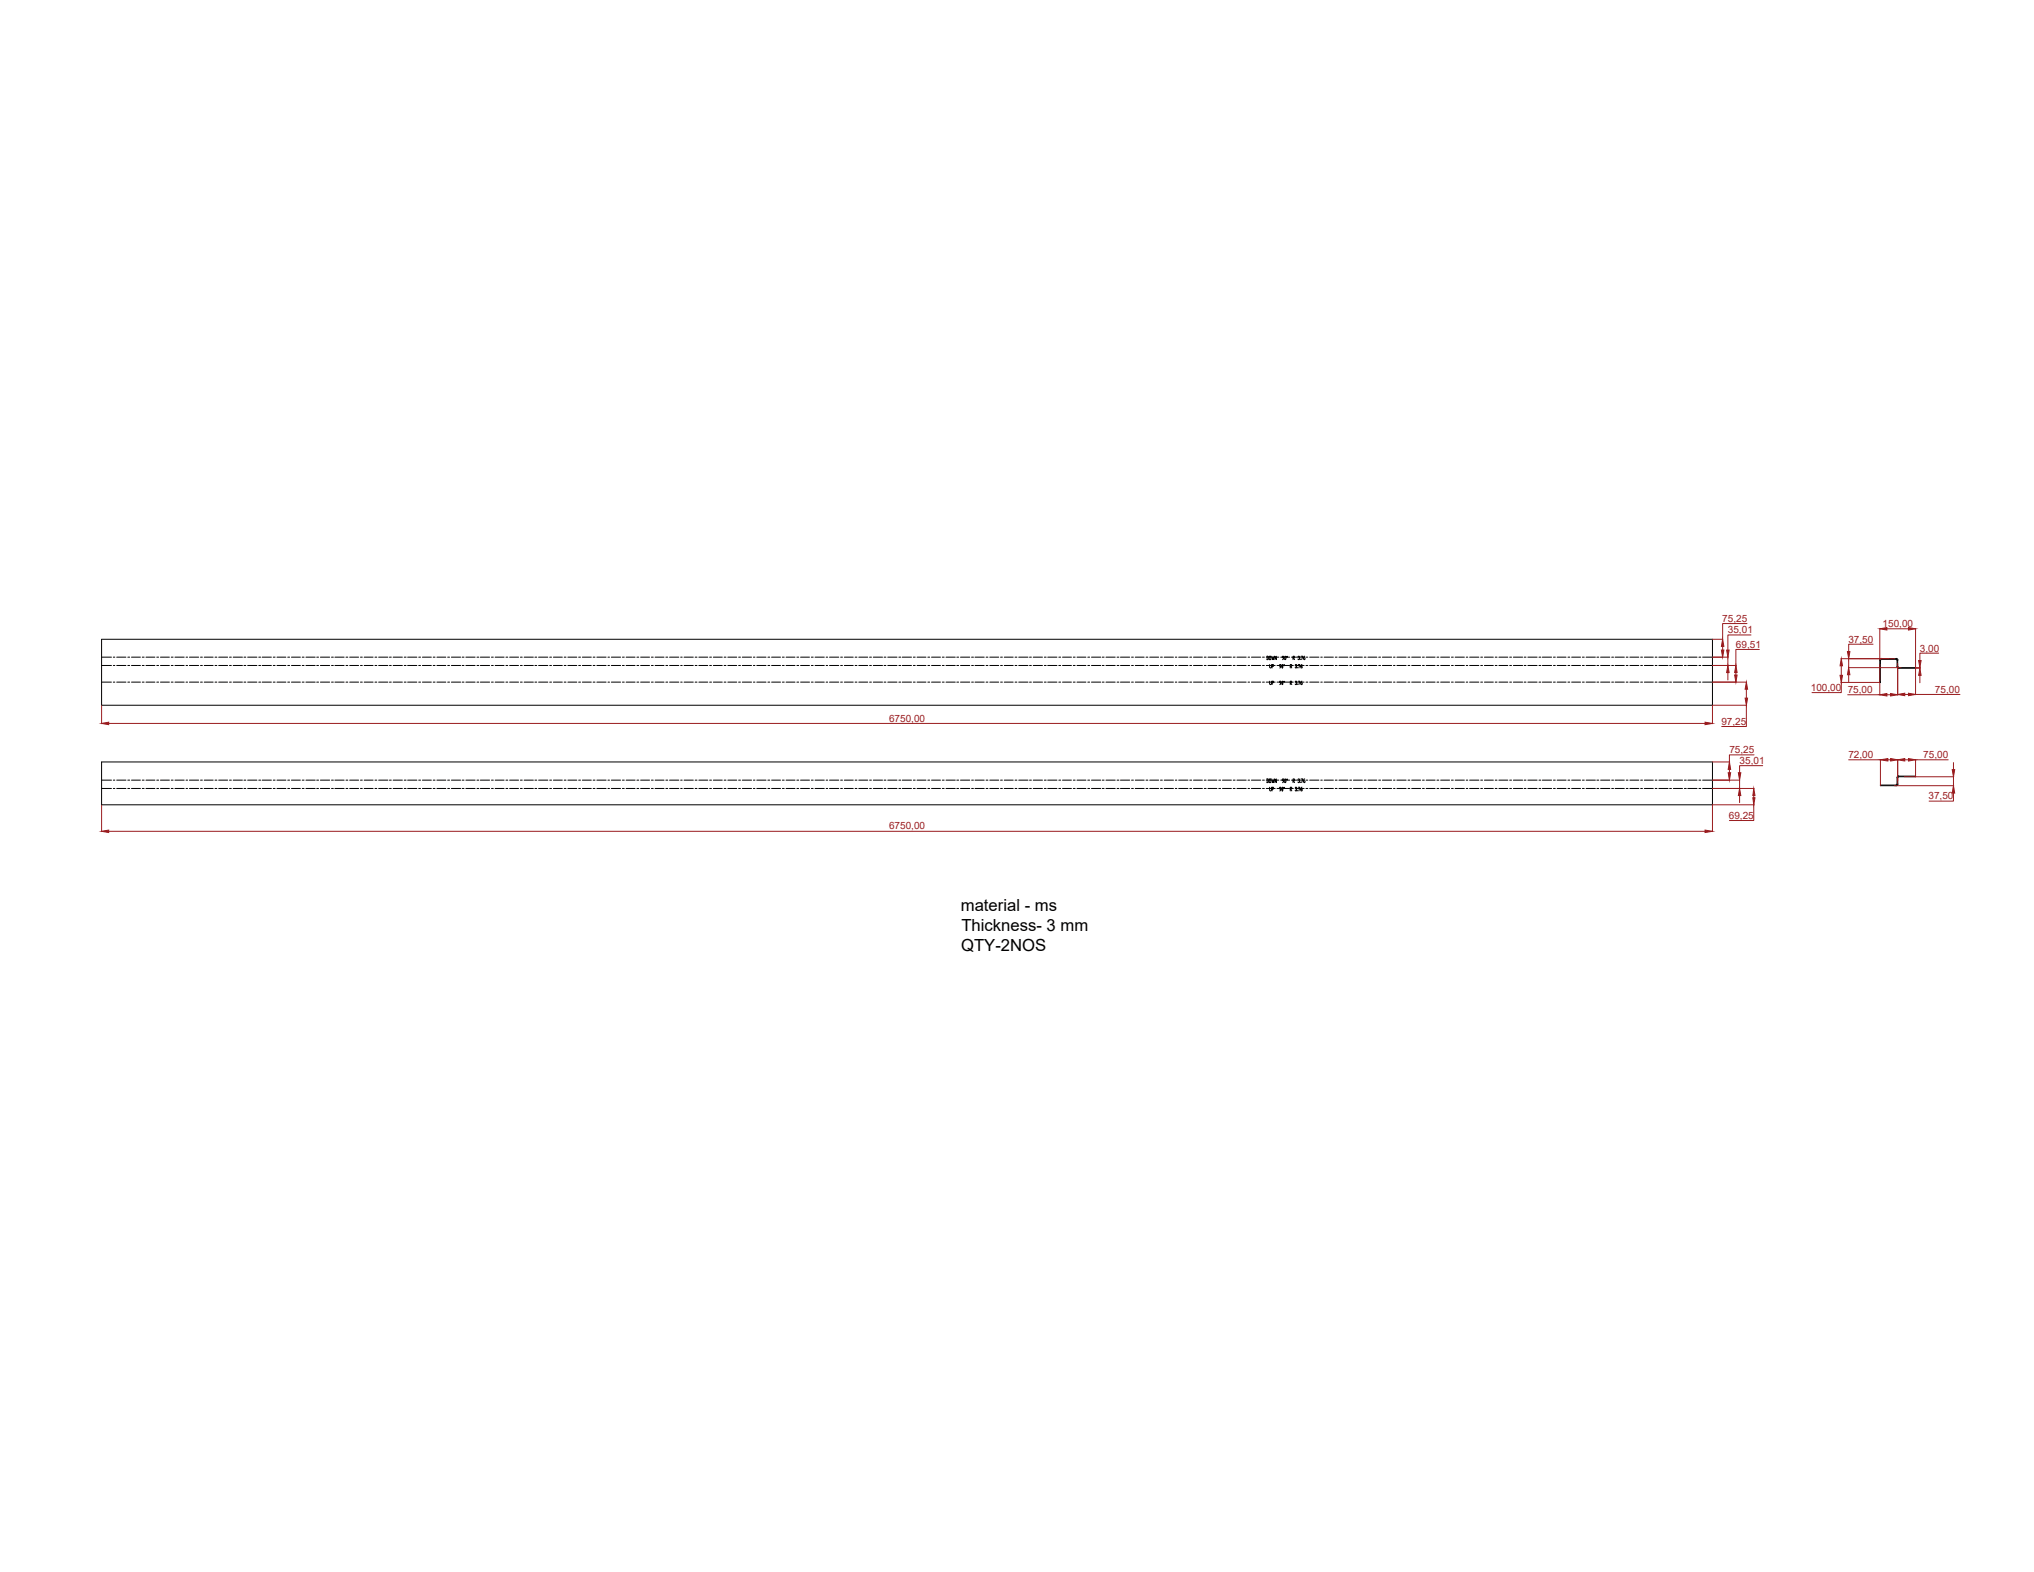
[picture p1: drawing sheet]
<svg xmlns="http://www.w3.org/2000/svg" width="279mm" height="216mm" viewBox="0 0 279 216" stroke-linecap="round" stroke-linejoin="round" font-family="sans-serif">
<defs><g id="words">
<g font-size="2.3">
<text x="132" y="125.1">material - ms</text>
<text x="132" y="130.6">QTY-2NOS</text>
<text x="132.1" y="127.8">Thickness- 3 mm</text>
</g>
<g font-size="1.4" fill="#991b1e">
<text x="236.6" y="85.4">75,25</text>
<text x="237.3" y="87">35,01</text>
<text x="238.4" y="88.9">69,51</text>
<text x="253.9" y="88.3">37,50</text>
<text x="258.6" y="86.1">150,00</text>
<text x="263.7" y="89.5">3,00</text>
<text x="248.7" y="94.9">100,00</text>
<text x="253.8" y="95.2">75,00</text>
<text x="265.8" y="95.1">75,00</text>
<text x="122.1" y="99.1">6750,00</text>
<text x="236.5" y="99.5">97,25</text>
<text x="237.6" y="103.4">75,25</text>
<text x="239" y="104.9">35,01</text>
<text x="253.9" y="104.1">72,00</text>
<text x="264.2" y="104.1">75,00</text>
<text x="122.1" y="113.9">6750,00</text>
<text x="237.5" y="112.4">69,25</text>
<text x="264.9" y="109.8">37,50</text>
</g>
</g></defs>
<!-- layer: 0 -->
<g fill="none" stroke="#000" stroke-width=".14">
<path d="M14 93.7h1.3M14 91.4h1.3M14 90.3h1.3M14 87.8h221.2v9.1h-221.2zM15.6 93.7h.2M15.6 91.4h.2M15.6 90.3h.2M16 93.7h1.3M16 91.4h1.3M16 90.3h1.3M17.6 93.7h.2M17.6 91.4h.2"/>
<path d="M17.6 90.3h.2M18.1 93.7h1.2M18.1 91.4h1.2M18.1 90.3h1.2M19.5 93.7h.3M19.5 91.4h.3M19.5 90.3h.3M20.1 93.7h1.2M20.1 91.4h1.2M20.1 90.3h1.2M21.5 93.7h.3M21.5 91.4h.3"/>
<path d="M21.5 90.3h.3M22 93.7h1.3M22 91.4h1.3M22 90.3h1.3M23.5 93.7h.3M23.5 91.4h.3M23.5 90.3h.3M24 93.7h1.3M24 91.4h1.3M24 90.3h1.3M25.6 93.7h.2M25.6 91.4h.2"/>
<path d="M25.6 90.3h.2M26 93.7h1.3M26 91.4h1.3M26 90.3h1.3M27.5 93.7h.3M27.5 91.4h.3M27.5 90.3h.3M28.1 93.7h1.2M28.1 91.4h1.2M28.1 90.3h1.2M29.5 93.7h.3M29.5 91.4h.3"/>
<path d="M29.5 90.3h.3M30 93.7h1.3M30 91.4h1.3M30 90.3h1.3M31.5 93.7h.3M31.5 91.4h.3M31.5 90.3h.3M32 93.7h1.3M32 91.4h1.3M32 90.3h1.3M33.5 93.7h.3M33.5 91.4h.3"/>
<path d="M33.5 90.3h.3M34 93.7h1.3M34 91.4h1.3M34 90.3h1.3M35.5 93.7h.3M35.5 91.4h.3M35.5 90.3h.3M36 93.7h1.3M36 91.4h1.3M36 90.3h1.3M37.5 93.7h.3M37.5 91.4h.3"/>
<path d="M37.5 90.3h.3M38 93.7h1.3M38 91.4h1.3M38 90.3h1.3M39.5 93.7h.3M39.5 91.4h.3M39.5 90.3h.3M40 93.7h1.3M40 91.4h1.3M40 90.3h1.3M41.5 93.7h.3M41.5 91.4h.3"/>
<path d="M41.5 90.3h.3M42 93.7h1.3M42 91.4h1.3M42 90.3h1.3M43.5 93.7h.3M43.5 91.4h.3M43.5 90.3h.3M44 93.7h1.3M44 91.4h1.3M44 90.3h1.3M45.5 93.7h.3M45.5 91.4h.3"/>
<path d="M45.5 90.3h.3M46 93.7h1.3M46 91.4h1.3M46 90.3h1.3M47.5 93.7h.3M47.5 91.4h.3M47.5 90.3h.3M48 93.7h1.3M48 91.4h1.3M48 90.3h1.3M49.5 93.7h.3M49.5 91.4h.3"/>
<path d="M49.5 90.3h.3M50 93.7h1.3M50 91.4h1.3M50 90.3h1.3M51.5 93.7h.3M51.5 91.4h.3M51.5 90.3h.3M52 93.7h1.3M52 91.4h1.3M52 90.3h1.3M53.5 93.7h.2M53.5 91.4h.2"/>
<path d="M53.5 90.3h.2M54 93.7h1.3M54 91.4h1.3M54 90.3h1.3M55.5 93.7h.3M55.5 91.4h.3M55.5 90.3h.3M56 93.7h1.3M56 91.4h1.3M56 90.3h1.3M57.5 93.7h.3M57.5 91.4h.3"/>
<path d="M57.5 90.3h.3M58 93.7h1.3M58 91.4h1.3M58 90.3h1.3M59.5 93.7h.3M59.5 91.4h.3M59.5 90.3h.3M60 93.7h1.2M60 91.4h1.2M60 90.3h1.2M61.5 93.7h.3M61.5 91.4h.3"/>
<path d="M61.5 90.3h.3M62 93.7h1.3M62 91.4h1.3M62 90.3h1.3M63.5 93.7h.2M63.5 91.4h.2M63.5 90.3h.2M64 93.7h1.3M64 91.4h1.3M64 90.3h1.3M65.5 93.7h.3M65.5 91.4h.3"/>
<path d="M65.5 90.3h.3M66 93.7h1.3M66 91.4h1.3M66 90.3h1.3M67.5 93.7h.3M67.5 91.4h.3M67.5 90.3h.3M68 93.7h1.2M68 91.4h1.2M68 90.3h1.2M69.5 93.7h.3M69.5 91.4h.3"/>
<path d="M69.5 90.3h.3M70 93.7h1.2M70 91.4h1.2M70 90.3h1.2M71.5 93.7h.2M71.5 91.4h.2M71.5 90.3h.2M72 93.7h1.3M72 91.4h1.3M72 90.3h1.3M73.5 93.7h.2M73.5 91.4h.2"/>
<path d="M73.5 90.3h.2M74 93.7h1.3M74 91.4h1.3M74 90.3h1.3M75.5 93.7h.3M75.5 91.4h.3M75.5 90.3h.3M76 93.7h1.2M76 91.4h1.2M76 90.3h1.2M77.5 93.7h.3M77.5 91.4h.3"/>
<path d="M77.5 90.3h.3M78 93.7h1.2M78 91.4h1.2M78 90.3h1.2M79.5 93.7h.2M79.5 91.4h.2M79.5 90.3h.2M80 93.7h1.2M80 91.4h1.2M80 90.3h1.2M81.5 93.7h.2M81.5 91.4h.2"/>
<path d="M81.5 90.3h.2M82 93.7h1.3M82 91.4h1.3M82 90.3h1.3M83.5 93.7h.2M83.5 91.4h.2M83.5 90.3h.2M84 93.7h1.2M84 91.4h1.2M84 90.3h1.2M85.5 93.7h.3M85.5 91.4h.3"/>
<path d="M85.5 90.3h.3M86 93.7h1.2M86 91.4h1.2M86 90.3h1.2M87.5 93.7h.2M87.5 91.4h.2M87.5 90.3h.2M88 93.7h1.2M88 91.4h1.2M88 90.3h1.2M89.5 93.7h.2M89.5 91.4h.2"/>
<path d="M89.5 90.3h.2M90 93.7h1.2M90 91.4h1.2M90 90.3h1.2M91.5 93.7h.2M91.5 91.4h.2M91.5 90.3h.2M92 93.7h1.2M92 91.4h1.2M92 90.3h1.2M93.5 93.7h.2M93.5 91.4h.2"/>
<path d="M93.5 90.3h.2M94 93.7h1.2M94 91.4h1.2M94 90.3h1.2M95.5 93.7h.2M95.5 91.4h.2M95.5 90.3h.2M96 93.7h1.2M96 91.4h1.2M96 90.3h1.2M97.5 93.7h.2M97.5 91.4h.2"/>
<path d="M97.5 90.3h.2M98 93.7h1.2M98 91.4h1.2M98 90.3h1.2M99.5 93.7h.2M99.5 91.4h.2M99.5 90.3h.2M100 93.7h1.2M100 91.4h1.2M100 90.3h1.2M101.5 93.7h.2M101.5 91.4h.2"/>
<path d="M101.5 90.3h.2M102 93.7h1.2M102 91.4h1.2M102 90.3h1.2M103.5 93.7h.2M103.5 91.4h.2M103.5 90.3h.2M104 93.7h1.2M104 91.4h1.2M104 90.3h1.2M105.5 93.7h.2M105.5 91.4h.2"/>
<path d="M105.5 90.3h.2M106 93.7h1.2M106 91.4h1.2M106 90.3h1.2M107.5 93.7h.2M107.5 91.4h.2M107.5 90.3h.2M108 93.7h1.2M108 91.4h1.2M108 90.3h1.2M109.5 93.7h.2M109.5 91.4h.2"/>
<path d="M109.5 90.3h.2M110 93.7h1.2M110 91.4h1.2M110 90.3h1.2M111.4 93.7h.3M111.4 91.4h.3M111.4 90.3h.3M112 93.7h1.2M112 91.4h1.2M112 90.3h1.2M113.5 93.7h.2M113.5 91.4h.2"/>
<path d="M113.5 90.3h.2M113.9 93.7h1.3M113.9 91.4h1.3M113.9 90.3h1.3M115.5 93.7h.2M115.5 91.4h.2M115.5 90.3h.2M116 93.7h1.2M116 91.4h1.2M116 90.3h1.2M117.5 93.7h.2M117.5 91.4h.2"/>
<path d="M117.5 90.3h.2M118 93.7h1.2M118 91.4h1.2M118 90.3h1.2M119.5 93.7h.2M119.5 91.4h.2M119.5 90.3h.2M120 93.7h1.2M120 91.4h1.2M120 90.3h1.2M121.4 93.7h.3M121.4 91.4h.3"/>
<path d="M121.4 90.3h.3M121.9 93.7h1.3M121.9 91.4h1.3M121.9 90.3h1.3M123.5 93.7h.2M123.5 91.4h.2M123.5 90.3h.2M123.9 93.7h1.3M123.9 91.4h1.3M123.9 90.3h1.3M125.5 93.7h.2M125.5 91.4h.2"/>
<path d="M125.5 90.3h.2M126 93.7h1.2M126 91.4h1.2M126 90.3h1.2M127.5 93.7h.2M127.5 91.4h.2M127.5 90.3h.2M128 93.7h1.2M128 91.4h1.2M128 90.3h1.2M129.4 93.7h.3M129.4 91.4h.3"/>
<path d="M129.4 90.3h.3M129.9 93.7h1.3M129.9 91.4h1.3M129.9 90.3h1.3M131.4 93.7h.3M131.4 91.4h.3M131.4 90.3h.3M131.9 93.7h1.3M131.9 91.4h1.3M131.9 90.3h1.3M133.5 93.7h.2M133.5 91.4h.2"/>
<path d="M133.5 90.3h.2M133.9 93.7h1.3M133.9 91.4h1.3M133.9 90.3h1.3M135.5 93.7h.2M135.5 91.4h.2M135.5 90.3h.2M136 93.7h1.2M136 91.4h1.2M136 90.3h1.2M137.4 93.7h.3M137.4 91.4h.3"/>
<path d="M137.4 90.3h.3M138 93.7h1.2M138 91.4h1.2M138 90.3h1.2M139.4 93.7h.3M139.4 91.4h.3M139.4 90.3h.3M139.9 93.7h1.3M139.9 91.4h1.3M139.9 90.3h1.3M141.4 93.7h.3M141.4 91.4h.3"/>
<path d="M141.4 90.3h.3M141.9 93.7h1.3M141.9 91.4h1.3M141.9 90.3h1.3M143.5 93.7h.2M143.5 91.4h.2M143.5 90.3h.2M143.9 93.7h1.3M143.9 91.4h1.3M143.9 90.3h1.3M145.4 93.7h.3M145.4 91.4h.3"/>
<path d="M145.4 90.3h.3M146 93.7h1.2M146 91.4h1.2M146 90.3h1.2M147.4 93.7h.3M147.4 91.4h.3M147.4 90.3h.3M147.9 93.7h1.3M147.9 91.4h1.3M147.9 90.3h1.3M149.4 93.7h.3M149.4 91.4h.3"/>
<path d="M149.4 90.3h.3M149.9 93.7h1.3M149.9 91.4h1.3M149.9 90.3h1.3M151.4 93.7h.3M151.4 91.4h.3M151.4 90.3h.3M151.9 93.7h1.3M151.9 91.4h1.3M151.9 90.3h1.3M153.4 93.7h.3M153.4 91.4h.3"/>
<path d="M153.4 90.3h.3M153.9 93.7h1.3M153.9 91.4h1.3M153.9 90.3h1.3M155.4 93.7h.3M155.4 91.4h.3M155.4 90.3h.3M155.9 93.7h1.3M155.9 91.4h1.3M155.9 90.3h1.3M157.4 93.7h.3M157.4 91.4h.3"/>
<path d="M157.4 90.3h.3M157.9 93.7h1.3M157.9 91.4h1.3M157.9 90.3h1.3M159.4 93.7h.3M159.4 91.4h.3M159.4 90.3h.3M159.9 93.7h1.3M159.9 91.4h1.3M159.9 90.3h1.3M161.4 93.7h.3M161.4 91.4h.3"/>
<path d="M161.4 90.3h.3M161.9 93.7h1.3M161.9 91.4h1.3M161.9 90.3h1.3M163.4 93.7h.3M163.4 91.4h.3M163.4 90.3h.3M163.9 93.7h1.3M163.9 91.4h1.3M163.9 90.3h1.3M165.4 93.7h.3M165.4 91.4h.3"/>
<path d="M165.4 90.3h.3M165.9 93.7h1.3M165.9 91.4h1.3M165.9 90.3h1.3M167.4 93.7h.3M167.4 91.4h.3M167.4 90.3h.3M167.9 93.7h1.2M167.9 91.4h1.2M167.9 90.3h1.2M169.4 93.7h.3M169.4 91.4h.3"/>
<path d="M169.4 90.3h.3M169.9 93.7h1.3M169.9 91.4h1.3M169.9 90.3h1.3M171.4 93.7h.2M171.4 91.4h.2M171.4 90.3h.2M171.9 93.7h1.3M171.9 91.4h1.3M171.9 90.3h1.3M173.4 93.7h.3M173.4 91.4h.3"/>
<path d="M173.4 90.3h.3M173.9 93.7h1.3M173.9 91.4h1.3M173.9 90.3h1.3M174 90.1l.2 .1v.4h-.2M174.1 90.1v.5M174.4 90.1h.2v.5h-.2zM174.4 93.6l.1 .4 .2-.1v-.3M174.4 91.3l.1 .4h.2v-.4M174.7 90.1l.1 .5 .1-.3v.3l.1-.5M174.7 93.8h.2v-.2h-.2v.4M174.7 91.5h.2v-.2h-.2v.4"/>
<path d="M175.3 90.1v.5l-.2-.5v.5M175.4 93.7h.3M175.4 91.4h.3M175.4 90.3h.3M175.9 93.7h1.3M175.9 91.4h1.3M175.9 90.3h1.3M176 93.8h-.2v-.2h.2v.3l-.2 .1M176 91.5h-.2v-.2l.2 .1v.2l-.2 .1M176.1 93.6h.1v.4l-.1-.1zM176.1 91.3l.1 .1v.3h-.1zM176.3 90.3h-.2l.1-.2 .1 .1v.2l-.1 .2"/>
<path d="M176.4 93.6h.1l-.1 .1zM176.4 91.3l.1 .1h-.1zM176.5 90.1l.1 .1v.4l-.1-.1zM176.7 90.2l.1-.1 .1 .1-.1 .1zM177.2 93.8h.2v-.2h-.2v.4M177.2 91.5h.2v-.2h-.2v.4M177.3 93.8l.1 .2M177.3 91.5l.1 .2M177.4 93.7h.3M177.4 91.4h.3M177.4 90.3h.3M177.6 90.3h.2v-.2h-.2v.5"/>
<path d="M177.7 90.3l.1 .3M177.9 93.6h.2v.1l-.1 .1M177.9 91.4l.1-.1 .1 .1-.1 .1M177.9 93.7h1.2M177.9 91.4h1.2M177.9 90.3h1.2M178.1 93.8v.2l-.2-.1M178.1 91.5v.2h-.2M178.3 91.7h.1M178.3 93.9v.1M178.3 90.2l.2-.1v.2h-.1M178.3 93.6h.2l-.1 .4"/>
<path d="M178.3 91.3h.2l-.1 .4M178.5 90.3v.3l-.2-.1M178.6 90.5v.1M178.7 90.1h.3l-.2 .5M178.8 93.6l-.1 .1v.3h.1v-.2h-.1M178.8 91.3l-.1 .1v.3h.1v-.2h-.1M179.2 90.1l-.1 .2v.2l.1 .1v-.3h-.1M179.4 93.7h.2M179.4 91.4h.2M179.4 90.3h.2M179.9 93.7h1.3M179.9 91.4h1.3"/>
<path d="M179.9 90.3h1.3M181.4 93.7h.2M181.4 91.4h.2M181.4 90.3h.2M181.9 93.7h1.3M181.9 91.4h1.3M181.9 90.3h1.3M183.4 93.7h.3M183.4 91.4h.3M183.4 90.3h.3M183.9 93.7h1.3M183.9 91.4h1.3"/>
<path d="M183.9 90.3h1.3M185.4 93.7h.3M185.4 91.4h.3M185.4 90.3h.3M185.9 93.7h1.2M185.9 91.4h1.2M185.9 90.3h1.2M187.4 93.7h.2M187.4 91.4h.2M187.4 90.3h.2M187.9 93.7h1.2M187.9 91.4h1.2"/>
<path d="M187.9 90.3h1.2M189.4 93.7h.2M189.4 91.4h.2M189.4 90.3h.2M189.9 93.7h1.3M189.9 91.4h1.3M189.9 90.3h1.3M191.4 93.7h.2M191.4 91.4h.2M191.4 90.3h.2M191.9 93.7h1.3M191.9 91.4h1.3"/>
<path d="M191.9 90.3h1.3M193.4 93.7h.3M193.4 91.4h.3M193.4 90.3h.3M193.9 93.7h1.2M193.9 91.4h1.2M193.9 90.3h1.2M195.4 93.7h.3M195.4 91.4h.3M195.4 90.3h.3M195.9 93.7h1.2M195.9 91.4h1.2"/>
<path d="M195.9 90.3h1.2M197.4 93.7h.2M197.4 91.4h.2M197.4 90.3h.2M197.9 93.7h1.2M197.9 91.4h1.2M197.9 90.3h1.2M199.4 93.7h.2M199.4 91.4h.2M199.4 90.3h.2M199.9 93.7h1.3M199.9 91.4h1.3"/>
<path d="M199.9 90.3h1.3M201.4 93.7h.2M201.4 91.4h.2M201.4 90.3h.2M201.9 93.7h1.2M201.9 91.4h1.2M201.9 90.3h1.2M203.4 93.7h.3M203.4 91.4h.3M203.4 90.3h.3M203.9 93.7h1.2M203.9 91.4h1.2"/>
<path d="M203.9 90.3h1.2M205.4 93.7h.2M205.4 91.4h.2M205.4 90.3h.2M205.9 93.7h1.2M205.9 91.4h1.2M205.9 90.3h1.2M207.4 93.7h.2M207.4 91.4h.2M207.4 90.3h.2M207.9 93.7h1.3M207.9 91.4h1.3"/>
<path d="M207.9 90.3h1.3M209.4 93.7h.2M209.4 91.4h.2M209.4 90.3h.2M209.9 93.7h1.2M209.9 91.4h1.2M209.9 90.3h1.2M211.4 93.7h.3M211.4 91.4h.3M211.4 90.3h.3M211.9 93.7h1.2M211.9 91.4h1.2"/>
<path d="M211.9 90.3h1.2M213.4 93.7h.2M213.4 91.4h.2M213.4 90.3h.2M213.9 93.7h1.2M213.9 91.4h1.2M213.9 90.3h1.2M215.4 93.7h.2M215.4 91.4h.2M215.4 90.3h.2M215.9 93.7h1.2M215.9 91.4h1.2"/>
<path d="M215.9 90.3h1.2M217.4 93.7h.2M217.4 91.4h.2M217.4 90.3h.2M217.9 93.7h1.2M217.9 91.4h1.2M217.9 90.3h1.2M219.4 93.7h.2M219.4 91.4h.2M219.4 90.3h.2M219.9 93.7h1.2M219.9 91.4h1.2"/>
<path d="M219.9 90.3h1.2M221.4 93.7h.2M221.4 91.4h.2M221.4 90.3h.2M221.9 93.7h1.2M221.9 91.4h1.2M221.9 90.3h1.2M223.4 93.7h.2M223.4 91.4h.2M223.4 90.3h.2M223.9 93.7h1.2M223.9 91.4h1.2"/>
<path d="M223.9 90.3h1.2M225.4 93.7h.2M225.4 91.4h.2M225.4 90.3h.2M225.9 93.7h1.2M225.9 91.4h1.2M225.9 90.3h1.2M227.4 93.7h.2M227.4 91.4h.2M227.4 90.3h.2M227.9 93.7h1.2M227.9 91.4h1.2"/>
<path d="M227.9 90.3h1.2M229.3 93.7h.3M229.3 91.4h.3M229.3 90.3h.3M229.9 93.7h1.2M229.9 91.4h1.2M229.9 90.3h1.2M231.4 93.7h.2M231.4 91.4h.2M231.4 90.3h.2M231.8 93.7h1.3M231.8 91.4h1.3"/>
<path d="M231.8 90.3h1.3M233.4 93.7h.2M233.4 91.4h.2M233.4 90.3h.2M233.9 93.7h1.3M233.9 91.4h1.3M233.9 90.3h1.3M258.2 90.7h.1v3h-.1zM258.4 90.5h2.1v.1h-2.1zM258.5 90.6l-.2 .1M258.5 90.4l-.3 .3M260.5 90.4l.2 .3"/>
<path d="M260.5 90.6l.1 .1M260.6 91.5l.2 .3M260.6 90.7h.1v.9h-.1zM260.7 91.5l.1 .2M260.8 91.7h2.3v.1h-2.3zM14 104.6h221.2v5.9h-221.2zM14 108.3h1.3M14 107.1h1.3M15.6 108.3h.2M15.6 107.1h.2M16 108.3h1.3M16 107.1h1.3"/>
<path d="M17.6 108.3h.2M17.6 107.1h.2M18.1 108.3h1.2M18.1 107.1h1.2M19.5 108.3h.3M19.5 107.1h.3M20.1 108.3h1.2M20.1 107.1h1.2M21.5 108.3h.3M21.5 107.1h.3M22 108.3h1.3M22 107.1h1.3"/>
<path d="M23.5 108.3h.3M23.5 107.1h.3M24 108.3h1.3M24 107.1h1.3M25.6 108.3h.2M25.6 107.1h.2M26 108.3h1.3M26 107.1h1.3M27.5 108.3h.3M27.5 107.1h.3M28.1 108.3h1.2M28.1 107.1h1.2"/>
<path d="M29.5 108.3h.3M29.5 107.1h.3M30 108.3h1.3M30 107.1h1.3M31.5 108.3h.3M31.5 107.1h.3M32 108.3h1.3M32 107.1h1.3M33.5 108.3h.3M33.5 107.1h.3M34 108.3h1.3M34 107.1h1.3"/>
<path d="M35.5 108.3h.3M35.5 107.1h.3M36 108.3h1.3M36 107.1h1.3M37.5 108.3h.3M37.5 107.1h.3M38 108.3h1.3M38 107.1h1.3M39.5 108.3h.3M39.5 107.1h.3M40 108.3h1.3M40 107.1h1.3"/>
<path d="M41.5 108.3h.3M41.5 107.1h.3M42 108.3h1.3M42 107.1h1.3M43.5 108.3h.3M43.5 107.1h.3M44 108.3h1.3M44 107.1h1.3M45.5 108.3h.3M45.5 107.1h.3M46 108.3h1.3M46 107.1h1.3"/>
<path d="M47.5 108.3h.3M47.5 107.1h.3M48 108.3h1.3M48 107.1h1.3M49.5 108.3h.3M49.5 107.1h.3M50 108.3h1.3M50 107.1h1.3M51.5 108.3h.3M51.5 107.1h.3M52 108.3h1.3M52 107.1h1.3"/>
<path d="M53.5 108.3h.2M53.5 107.1h.2M54 108.3h1.3M54 107.1h1.3M55.5 108.3h.3M55.5 107.1h.3M56 108.3h1.3M56 107.1h1.3M57.5 108.3h.3M57.5 107.1h.3M58 108.3h1.3M58 107.1h1.3"/>
<path d="M59.5 108.3h.3M59.5 107.1h.3M60 108.3h1.2M60 107.1h1.2M61.5 108.3h.3M61.5 107.1h.3M62 108.3h1.3M62 107.1h1.3M63.5 108.3h.2M63.5 107.1h.2M64 108.3h1.3M64 107.1h1.3"/>
<path d="M65.5 108.3h.3M65.5 107.1h.3M66 108.3h1.3M66 107.1h1.3M67.5 108.3h.3M67.5 107.1h.3M68 108.3h1.2M68 107.1h1.2M69.5 108.3h.3M69.5 107.1h.3M70 108.3h1.2M70 107.1h1.2"/>
<path d="M71.5 108.3h.2M71.5 107.1h.2M72 108.3h1.3M72 107.1h1.3M73.5 108.3h.2M73.5 107.1h.2M74 108.3h1.3M74 107.1h1.3M75.5 108.3h.3M75.5 107.1h.3M76 108.3h1.2M76 107.1h1.2"/>
<path d="M77.5 108.3h.3M77.5 107.1h.3M78 108.3h1.2M78 107.1h1.2M79.5 108.3h.2M79.5 107.1h.2M80 108.3h1.2M80 107.1h1.2M81.5 108.3h.2M81.5 107.1h.2M82 108.3h1.3M82 107.1h1.3"/>
<path d="M83.5 108.3h.2M83.5 107.1h.2M84 108.3h1.2M84 107.1h1.2M85.5 108.3h.3M85.5 107.1h.3M86 108.3h1.2M86 107.1h1.2M87.5 108.3h.2M87.5 107.1h.2M88 108.3h1.2M88 107.1h1.2"/>
<path d="M89.5 108.3h.2M89.5 107.1h.2M90 108.3h1.2M90 107.1h1.2M91.5 108.3h.2M91.5 107.1h.2M92 108.3h1.2M92 107.1h1.2M93.5 108.3h.2M93.5 107.1h.2M94 108.3h1.2M94 107.1h1.2"/>
<path d="M95.5 108.3h.2M95.5 107.1h.2M96 108.3h1.2M96 107.1h1.2M97.5 108.3h.2M97.5 107.1h.2M98 108.3h1.2M98 107.1h1.2M99.5 108.3h.2M99.5 107.1h.2M100 108.3h1.2M100 107.1h1.2"/>
<path d="M101.5 108.3h.2M101.5 107.1h.2M102 108.3h1.2M102 107.1h1.2M103.5 108.3h.2M103.5 107.1h.2M104 108.3h1.2M104 107.1h1.2M105.5 108.3h.2M105.5 107.1h.2M106 108.3h1.2M106 107.1h1.2"/>
<path d="M107.5 108.3h.2M107.5 107.1h.2M108 108.3h1.2M108 107.1h1.2M109.5 108.3h.2M109.5 107.1h.2M110 108.3h1.2M110 107.1h1.2M111.4 108.3h.3M111.4 107.1h.3M112 108.3h1.2M112 107.1h1.2"/>
<path d="M113.5 108.3h.2M113.5 107.1h.2M113.9 108.3h1.3M113.9 107.1h1.3M115.5 108.3h.2M115.5 107.1h.2M116 108.3h1.2M116 107.1h1.2M117.5 108.3h.2M117.5 107.1h.2M118 108.3h1.2M118 107.1h1.2"/>
<path d="M119.5 108.3h.2M119.5 107.1h.2M120 108.3h1.2M120 107.1h1.2M121.4 108.3h.3M121.4 107.1h.3M121.9 108.3h1.3M121.9 107.1h1.3M123.5 108.3h.2M123.5 107.1h.2M123.9 108.3h1.3M123.9 107.1h1.3"/>
<path d="M125.5 108.3h.2M125.5 107.1h.2M126 108.3h1.2M126 107.1h1.2M127.5 108.3h.2M127.5 107.1h.2M128 108.3h1.2M128 107.1h1.2M129.4 108.3h.3M129.4 107.1h.3M129.9 108.3h1.3M129.9 107.1h1.3"/>
<path d="M131.4 108.3h.3M131.4 107.1h.3M131.9 108.3h1.3M131.9 107.1h1.3M133.5 108.3h.2M133.5 107.1h.2M133.9 108.3h1.3M133.9 107.1h1.3M135.5 108.3h.2M135.5 107.1h.2M136 108.3h1.2M136 107.1h1.2"/>
<path d="M137.4 108.3h.3M137.4 107.1h.3M138 108.3h1.2M138 107.1h1.2M139.4 108.3h.3M139.4 107.1h.3M139.9 108.3h1.3M139.9 107.1h1.3M141.4 108.3h.3M141.4 107.1h.3M141.9 108.3h1.3M141.9 107.1h1.3"/>
<path d="M143.5 108.3h.2M143.5 107.1h.2M143.9 108.3h1.3M143.9 107.1h1.3M145.4 108.3h.3M145.4 107.1h.3M146 108.3h1.2M146 107.1h1.2M147.4 108.3h.3M147.4 107.1h.3M147.9 108.3h1.3M147.9 107.1h1.3"/>
<path d="M149.4 108.3h.3M149.4 107.1h.3M149.9 108.3h1.3M149.9 107.1h1.3M151.4 108.3h.3M151.4 107.1h.3M151.9 108.3h1.3M151.9 107.1h1.3M153.4 108.3h.3M153.4 107.1h.3M153.9 108.3h1.3M153.9 107.1h1.3"/>
<path d="M155.4 108.3h.3M155.4 107.1h.3M155.9 108.3h1.3M155.9 107.1h1.3M157.4 108.3h.3M157.4 107.1h.3M157.9 108.3h1.3M157.9 107.1h1.3M159.4 108.3h.3M159.4 107.1h.3M159.9 108.3h1.3M159.9 107.1h1.3"/>
<path d="M161.4 108.3h.3M161.4 107.1h.3M161.9 108.3h1.3M161.9 107.1h1.3M163.4 108.3h.3M163.4 107.1h.3M163.9 108.3h1.3M163.9 107.1h1.3M165.4 108.3h.3M165.4 107.1h.3M165.9 108.3h1.3M165.9 107.1h1.3"/>
<path d="M167.4 108.3h.3M167.4 107.1h.3M167.9 108.3h1.2M167.9 107.1h1.2M169.4 108.3h.3M169.4 107.1h.3M169.9 108.3h1.3M169.9 107.1h1.3M171.4 108.3h.2M171.4 107.1h.2M171.9 108.3h1.3M171.9 107.1h1.3"/>
<path d="M173.4 108.3h.3M173.4 107.1h.3M173.9 108.3h1.3M173.9 107.1h1.3M174 107l.2 .1v.4h-.2M174.1 107v.5M174.4 107h.2v.5h-.2zM174.4 108.1v.4l.1 .1 .2-.1v-.4M174.7 107l.1 .5 .1-.3v.3l.1-.5M174.7 108.4h.2v-.3h-.2v.5M175.3 107v.5l-.2-.5v.5M175.4 108.3h.3"/>
<path d="M175.4 107.1h.3M175.9 108.3h1.3M175.9 107.1h1.3M176 108.4h-.2v-.3l.2 .1v.3l-.2 .1M176.1 108.1l.1 .1v.4l-.1-.1zM176.3 107.2h-.1v-.2l.1 .1v.2l-.1 .2M176.4 108.1l.1 .1-.1 .1zM176.5 107l.1 .1v.4l-.1-.1zM176.7 107.1l.1-.1 .1 .1h-.1zM177.2 108.4h.2v-.3h-.2v.5M177.3 108.4l.1 .2M177.4 108.3h.3"/>
<path d="M177.4 107.1h.3M177.6 107.2h.2v-.2h-.2v.5M177.7 107.2l.1 .3M177.9 108.2l.1-.1 .1 .1-.1 .2M177.9 108.3h1.2M177.9 107.1h1.2M178.1 108.4v.2l-.2-.1M178.3 108.5v.1M178.3 107.1l.2-.1v.1l-.1 .1M178.3 108.1h.2l-.1 .5M178.5 107.2v.3l-.2-.1M178.6 107.4v.1"/>
<path d="M178.7 107h.3l-.2 .5M178.8 108.1l-.1 .2v.3h.1v-.2h-.1M179.2 107l-.1 .1v.3l.1 .1v-.3h-.1M179.4 108.3h.2M179.4 107.1h.2M179.9 108.3h1.3M179.9 107.1h1.3M181.4 108.3h.2M181.4 107.1h.2M181.9 108.3h1.3M181.9 107.1h1.3M183.4 108.3h.3"/>
<path d="M183.4 107.1h.3M183.9 108.3h1.3M183.9 107.1h1.3M185.4 108.3h.3M185.4 107.1h.3M185.9 108.3h1.2M185.9 107.1h1.2M187.4 108.3h.2M187.4 107.1h.2M187.9 108.3h1.2M187.9 107.1h1.2M189.4 108.3h.2"/>
<path d="M189.4 107.1h.2M189.9 108.3h1.3M189.9 107.1h1.3M191.4 108.3h.2M191.4 107.1h.2M191.9 108.3h1.3M191.9 107.1h1.3M193.4 108.3h.3M193.4 107.1h.3M193.9 108.3h1.2M193.9 107.1h1.2M195.4 108.3h.3"/>
<path d="M195.4 107.1h.3M195.9 108.3h1.2M195.9 107.1h1.2M197.4 108.3h.2M197.4 107.1h.2M197.9 108.3h1.2M197.9 107.1h1.2M199.4 108.3h.2M199.4 107.1h.2M199.9 108.3h1.3M199.9 107.1h1.3M201.4 108.3h.2"/>
<path d="M201.4 107.1h.2M201.9 108.3h1.2M201.9 107.1h1.2M203.4 108.3h.3M203.4 107.1h.3M203.9 108.3h1.2M203.9 107.1h1.2M205.4 108.3h.2M205.4 107.1h.2M205.9 108.3h1.2M205.9 107.1h1.2M207.4 108.3h.2"/>
<path d="M207.4 107.1h.2M207.9 108.3h1.3M207.9 107.1h1.3M209.4 108.3h.2M209.4 107.1h.2M209.9 108.3h1.2M209.9 107.1h1.2M211.4 108.3h.3M211.4 107.1h.3M211.9 108.3h1.2M211.9 107.1h1.2M213.4 108.3h.2"/>
<path d="M213.4 107.1h.2M213.9 108.3h1.2M213.9 107.1h1.2M215.4 108.3h.2M215.4 107.1h.2M215.9 108.3h1.2M215.9 107.1h1.2M217.4 108.3h.2M217.4 107.1h.2M217.9 108.3h1.2M217.9 107.1h1.2M219.4 108.3h.2"/>
<path d="M219.4 107.1h.2M219.9 108.3h1.2M219.9 107.1h1.2M221.4 108.3h.2M221.4 107.1h.2M221.9 108.3h1.2M221.9 107.1h1.2M223.4 108.3h.2M223.4 107.1h.2M223.9 108.3h1.2M223.9 107.1h1.2M225.4 108.3h.2"/>
<path d="M225.4 107.1h.2M225.9 108.3h1.2M225.9 107.1h1.2M227.4 108.3h.2M227.4 107.1h.2M227.9 108.3h1.2M227.9 107.1h1.2M229.3 108.3h.3M229.3 107.1h.3M229.9 108.3h1.2M229.9 107.1h1.2M231.4 108.3h.2"/>
<path d="M231.4 107.1h.2M231.8 108.3h1.3M231.8 107.1h1.3M233.4 108.3h.2M233.4 107.1h.2M233.9 108.3h1.3M233.9 107.1h1.3M258.3 107.8h2.2v.1h-2.2zM260.6 107.7l-.1 .1M260.6 106.8h.1v.9h-.1zM260.7 107.7l-.2 .2M260.8 106.6h2.3v.1h-2.3z"/>
<path d="M260.8 106.6l-.2 .2M260.8 106.7l-.1 .1"/>
</g>
<g fill="none" stroke="#991b1e" stroke-width=".14">
<path d="M14 96.9v2.5M14.9 99.4h219.3M235.2 96.9h4.7M235.2 93.7h4.7M235.2 91.4h3.3M235.2 90.3h2.2M235.2 96.9v2.5M236.6 88.8v.5M237.3 90.3v1.1M237.3 92.4v1M238.4 92.4v.3M239.9 96.9v2.9h-3.4"/>
<path d="M239.9 94.7v1.2M240 85.6h-3.4v2.2h-1.4M240.5 87.2h-3.2v2.1M241.7 89.2h-3.3v2.2M252.9 90.5h7.3M252.9 93.7h5.4M252.9 93.7v1.4h-4M252.9 91.4v1.4M253.8 95.4h4.4M253.9 91.7h7.2M253.9 90.5v1.2M253.9 92.7v.9"/>
<path d="M257.3 88.5h-3.4v1M258.2 86.3v4.3M258.2 91.2v4.3M259.2 95.4h.5M259.2 86.4h3M260.7 91.1v4.4M261.6 95.4h.6M263.1 86.3v9.1M263.1 95.4h6.1M263.1 91.8h.7M263.1 91.7h.7M263.7 91.7v.1"/>
<path d="M263.7 92.8v1M266.3 89.7h-2.6v1M14 110.6v3.6M14.9 114.2h219.3M235.2 110.5h5.7M235.2 108.3h5.7M235.2 107.1h3.8v1.2M235.2 104.6h2.4M235.2 110.6v3.6M237.6 105.7v.4M239 109.3v.9M240.9 110.5v2.2h-3.3"/>
<path d="M240.9 109.3v.3M240.9 103.7h-3.3v.9M242.1 105.2h-3.1v.9M253.9 104.4h4.4M258.3 104.3v3.6M259.3 104.4h.4M260.2 107.9h8.2M260.7 104.3v3.4M261.6 106.7h6.8M261.6 104.4h.6M263.1 104.3v2.4M263.1 104.4h4.5"/>
<path d="M268.3 108.9v1.1h-3.3M268.3 104.7v1M268.3 106.7v1.2"/>
</g>
<g fill="#991b1e" stroke="#991b1e" stroke-width=".14">
<path d="M260.7 95.4l.9-.2v.3z"/>
<path d="M262.2 95.2l.9 .2-.9 .1z"/>
<path d="M259.7 95.3l1 .1-1 .2z"/>
<path d="M258.2 95.4l1-.1v.3z"/>
<path d="M252.9 90.5l.2 .9h-.3z"/>
<path d="M252.8 92.8h.3l-.2 .9z"/>
<path d="M263.7 91.8l.2 1h-.3z"/>
<path d="M263.6 90.7h.3l-.2 1z"/>
<path d="M260.7 104.4l.9-.2v.3z"/>
<path d="M262.2 104.2l.9 .2-.9 .1z"/>
<path d="M259.7 104.2l1 .2-1 .1z"/>
<path d="M258.3 104.4l1-.2v.3z"/>
<path d="M253.9 91.7l.2 1h-.3z"/>
<path d="M253.8 89.5h.3l-.2 1z"/>
<path d="M268.2 105.7h.3l-.2 1z"/>
<path d="M268.3 107.9l.2 1h-.3z"/>
<path d="M258.2 86.4l1-.2v.3z"/>
<path d="M262.2 86.2l.9 .2-.9 .1z"/>
<path d="M239.9 93.7l.2 1h-.4z"/>
<path d="M239.7 95.9h.4l-.2 1z"/>
<path d="M238.3 92.7h.3l-.2 1z"/>
<path d="M238.4 91.4l.2 1h-.3z"/>
<path d="M237.3 91.4l.2 1h-.3z"/>
<path d="M237.2 89.3h.3l-.2 1z"/>
<path d="M236.5 89.3h.3l-.2 1z"/>
<path d="M236.6 87.8l.2 1h-.3z"/>
<path d="M240.9 108.3l.2 1h-.3z"/>
<path d="M240.8 109.6h.3l-.2 .9z"/>
<path d="M239 108.3l.1 1h-.3z"/>
<path d="M238.8 106.1h.3l-.1 1z"/>
<path d="M237.4 106.1h.3l-.1 1z"/>
<path d="M237.6 104.6l.1 1.1h-.3z"/>
<path d="M234.2 114l1 .2-1 .1z"/>
<path d="M14 114.2l.9-.2v.3z"/>
<path d="M14 99.4l.9-.2v.3z"/>
<path d="M234.2 99.2l1 .2-1 .1z"/>
</g>
<use href="#words"/>
</svg>
